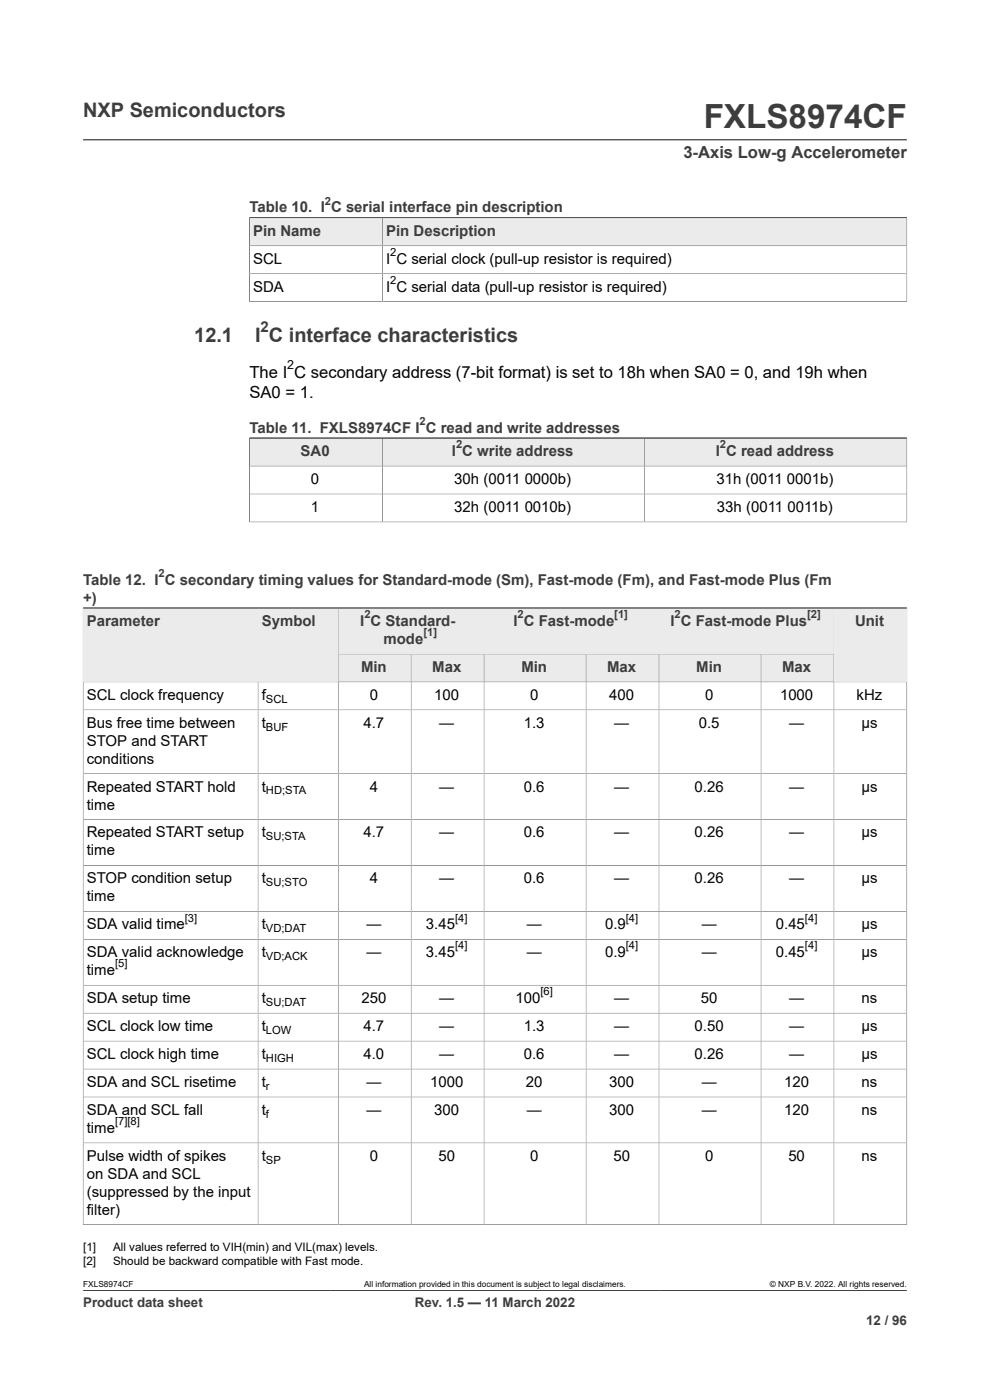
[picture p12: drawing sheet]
<svg xmlns="http://www.w3.org/2000/svg" width="210mm" height="297mm" viewBox="0 0 210 297" stroke-linecap="round" stroke-linejoin="round" font-family="sans-serif">
<defs><g id="words">
<text font-size="7.1" fill="#3c3c3c" x="149.3" y="27.2">FXLS8974CF</text>
<g font-size="4.2" fill="#3c3c3c">
<text x="17.6" y="24.8">NXP Semiconductors</text>
<text x="41.2" y="72.6">12.1</text>
<text x="54.1" y="72.6">I C interface characteristics</text>
</g>
<text font-size="3.5" fill="#3c3c3c" x="145" y="33.5">3-Axis Low-g Accelerometer</text>
<g font-size="3.5">
<text x="52.9" y="80.1">The I C secondary address (7-bit format) is set to 18h when SA0 = 0, and 19h when</text>
<text x="52.9" y="84.3">SA0 = 1.</text>
</g>
<g font-size="3.2" fill="#3c3c3c">
<text x="52.9" y="45.1">Table 10. I C serial interface pin description</text>
<text x="53.7" y="50">Pin Name</text>
<text x="81.9" y="50">Pin Description</text>
<text x="55.3" y="70.4">2</text>
<text x="52.9" y="91.8">Table 11. FXLS8974CF I C read and write addresses</text>
<text x="63.8" y="96.7">SA0</text>
<text x="95.9" y="96.7">I C write address</text>
<text x="151.8" y="96.7">I C read address</text>
<text x="17.6" y="124">Table 12. I C secondary timing values for Standard-mode (Sm), Fast-mode (Fm), and Fast-mode Plus (Fm</text>
<text x="17.6" y="127.8">+)</text>
<text x="18.4" y="132.8">Parameter</text>
<text x="55.5" y="132.8">Symbol</text>
<text x="76.4" y="132.8">I C Standard-</text>
<text x="81.4" y="136.6">mode</text>
<text x="108.9" y="132.8">I C Fast-mode</text>
<text x="142.2" y="132.8">I C Fast-mode Plus</text>
<text x="181.4" y="132.8">Unit</text>
<text x="76.6" y="142.5">Min</text>
<text x="91.7" y="142.5">Max</text>
<text x="110.6" y="142.5">Min</text>
<text x="128.8" y="142.5">Max</text>
<text x="147.7" y="142.5">Min</text>
<text x="165.9" y="142.5">Max</text>
</g>
<g font-size="3.2">
<text x="53.7" y="55.9">SCL</text>
<text x="81.9" y="55.9">I C serial clock (pull-up resistor is required)</text>
<text x="53.7" y="61.9">SDA</text>
<text x="81.9" y="61.9">I C serial data (pull-up resistor is required)</text>
<text x="66" y="102.7">0</text>
<text x="96.4" y="102.7">30h (0011</text>
<text x="111.3" y="102.7">0000b)</text>
<text x="152" y="102.7">31h (0011</text>
<text x="166.9" y="102.7">0001b)</text>
<text x="66" y="108.6">1</text>
<text x="96.4" y="108.6">32h (0011</text>
<text x="111.3" y="108.6">0010b)</text>
<text x="152.1" y="108.6">33h (0011</text>
<text x="167" y="108.6">0011b)</text>
<text x="18.4" y="148.5">SCL clock frequency</text>
<text x="55.5" y="148.5">f</text>
<text x="78.4" y="148.5">0</text>
<text x="92.1" y="148.5">100</text>
<text x="112.4" y="148.5">0</text>
<text x="129.2" y="148.5">400</text>
<text x="149.6" y="148.5">0</text>
<text x="165.5" y="148.5">1000</text>
<text x="181.7" y="148.5">kHz</text>
<text x="18.4" y="154.4">Bus free time between</text>
<text x="55.5" y="154.4">t</text>
<text x="77.1" y="154.4">4.7</text>
<text x="93.2" y="154.4">—</text>
<text x="111.1" y="154.4">1.3</text>
<text x="130.3" y="154.4">—</text>
<text x="148.2" y="154.4">0.5</text>
<text x="167.4" y="154.4">—</text>
<text x="182.7" y="154.4">µs</text>
<text x="18.4" y="158.2">STOP and START</text>
<text x="18.4" y="162">conditions</text>
<text x="18.4" y="167.9">Repeated START hold</text>
<text x="55.5" y="167.9">t</text>
<text x="78.4" y="167.9">4</text>
<text x="93.2" y="167.9">—</text>
<text x="111.1" y="167.9">0.6</text>
<text x="130.3" y="167.9">—</text>
<text x="147.3" y="167.9">0.26</text>
<text x="167.4" y="167.9">—</text>
<text x="182.7" y="167.9">µs</text>
<text x="18.4" y="171.7">time</text>
<text x="18.4" y="177.7">Repeated START setup</text>
<text x="55.5" y="177.7">t</text>
<text x="77.1" y="177.7">4.7</text>
<text x="93.2" y="177.7">—</text>
<text x="111.1" y="177.7">0.6</text>
<text x="130.3" y="177.7">—</text>
<text x="147.3" y="177.7">0.26</text>
<text x="167.4" y="177.7">—</text>
<text x="182.7" y="177.7">µs</text>
<text x="18.4" y="181.5">time</text>
<text x="18.4" y="187.4">STOP condition setup</text>
<text x="18.4" y="191.2">time</text>
<text x="55.5" y="187.4">t</text>
<text x="78.4" y="187.4">4</text>
<text x="93.2" y="187.4">—</text>
<text x="111.1" y="187.4">0.6</text>
<text x="130.3" y="187.4">—</text>
<text x="147.3" y="187.4">0.26</text>
<text x="167.4" y="187.4">—</text>
<text x="182.7" y="187.4">µs</text>
<text x="18.4" y="197.1">SDA valid time</text>
<text x="55.5" y="197.1">t</text>
<text x="77.7" y="197.1">—</text>
<text x="90.4" y="197.1">3.45</text>
<text x="111.7" y="197.1">—</text>
<text x="128.4" y="197.1">0.9</text>
<text x="148.8" y="197.1">—</text>
<text x="164.6" y="197.1">0.45</text>
<text x="182.7" y="197.1">µs</text>
<text x="18.4" y="203.1">SDA valid acknowledge</text>
<text x="55.5" y="203.1">t</text>
<text x="77.7" y="203.1">—</text>
<text x="90.4" y="203.1">3.45</text>
<text x="111.7" y="203.1">—</text>
<text x="128.4" y="203.1">0.9</text>
<text x="148.8" y="203.1">—</text>
<text x="164.6" y="203.1">0.45</text>
<text x="182.7" y="203.1">µs</text>
<text x="18.4" y="206.9">time</text>
<text x="18.4" y="212.8">SDA setup time</text>
<text x="55.5" y="212.8">t</text>
<text x="76.7" y="212.8">250</text>
<text x="93.2" y="212.8">—</text>
<text x="109.4" y="212.8">100</text>
<text x="130.3" y="212.8">—</text>
<text x="148.7" y="212.8">50</text>
<text x="167.4" y="212.8">—</text>
<text x="182.8" y="212.8">ns</text>
<text x="18.4" y="218.7">SCL clock low time</text>
<text x="55.5" y="218.7">t</text>
<text x="77.1" y="218.7">4.7</text>
<text x="93.2" y="218.7">—</text>
<text x="111.1" y="218.7">1.3</text>
<text x="130.3" y="218.7">—</text>
<text x="147.3" y="218.7">0.50</text>
<text x="167.4" y="218.7">—</text>
<text x="182.7" y="218.7">µs</text>
<text x="18.4" y="224.7">SCL clock high time</text>
<text x="55.5" y="224.7">t</text>
<text x="77.1" y="224.7">4.0</text>
<text x="93.2" y="224.7">—</text>
<text x="111.1" y="224.7">0.6</text>
<text x="130.3" y="224.7">—</text>
<text x="147.3" y="224.7">0.26</text>
<text x="167.4" y="224.7">—</text>
<text x="182.7" y="224.7">µs</text>
<text x="18.4" y="230.6">SDA and SCL risetime</text>
<text x="55.5" y="230.6">t</text>
<text x="77.7" y="230.6">—</text>
<text x="91.2" y="230.6">1000</text>
<text x="111.6" y="230.6">20</text>
<text x="129.2" y="230.6">300</text>
<text x="148.8" y="230.6">—</text>
<text x="166.3" y="230.6">120</text>
<text x="182.8" y="230.6">ns</text>
<text x="18.4" y="236.5">SDA and SCL fall</text>
<text x="55.5" y="236.5">t</text>
<text x="77.7" y="236.5">—</text>
<text x="92.1" y="236.5">300</text>
<text x="111.7" y="236.5">—</text>
<text x="129.2" y="236.5">300</text>
<text x="148.8" y="236.5">—</text>
<text x="166.3" y="236.5">120</text>
<text x="182.8" y="236.5">ns</text>
<text x="18.4" y="240.3">time</text>
<text x="18.4" y="246.2">Pulse width of spikes</text>
<text x="18.4" y="250.1">on SDA and SCL</text>
<text x="55.5" y="246.2">t</text>
<text x="78.4" y="246.2">0</text>
<text x="93" y="246.2">50</text>
<text x="112.4" y="246.2">0</text>
<text x="130.1" y="246.2">50</text>
<text x="149.6" y="246.2">0</text>
<text x="167.2" y="246.2">50</text>
<text x="182.8" y="246.2">ns</text>
<text x="18.4" y="253.9">(suppressed by the input</text>
<text x="18.4" y="257.7">filter)</text>
</g>
<g font-size="2.8" fill="#3c3c3c">
<text x="17.6" y="277.3">Product data sheet</text>
<text x="88" y="277.3">Rev. 1.5 — 11 March 2022</text>
<text x="183.7" y="281">12 / 96</text>
</g>
<text font-size="2.6" x="60.9" y="78.3">2</text>
<g font-size="2.5">
<text x="17.6" y="265.5">[1]</text>
<text x="17.6" y="268.4">[2]</text>
<text x="24" y="265.5">All values referred to VIH(min) and VIL(max) levels.</text>
<text x="24" y="268.4">Should be backward compatible with Fast mode.</text>
</g>
<g font-size="2.4" fill="#3c3c3c">
<text x="68.9" y="43.4">2</text>
<text x="89" y="90.2">2</text>
<text x="96.7" y="95.1">2</text>
<text x="152.7" y="95.1">2</text>
<text x="33.6" y="122.4">2</text>
<text x="77.3" y="131.1">2</text>
<text x="109.8" y="131.1">2</text>
<text x="130.3" y="131.1">[1]</text>
<text x="143.1" y="131.1">2</text>
<text x="171.2" y="131.1">[2]</text>
<text x="89.8" y="135">[1]</text>
</g>
<g font-size="2.4">
<text x="82.8" y="54.3">2</text>
<text x="82.8" y="60.2">2</text>
<text x="56.4" y="149.1">SCL</text>
<text x="56.4" y="155">BUF</text>
<text x="56.4" y="168.5">HD;STA</text>
<text x="56.4" y="178.3">SU;STA</text>
<text x="56.4" y="188">SU;STO</text>
<text x="39.2" y="195.5">[3]</text>
<text x="56.4" y="197.8">VD;DAT</text>
<text x="96.5" y="195.5">[4]</text>
<text x="132.8" y="195.5">[4]</text>
<text x="170.8" y="195.5">[4]</text>
<text x="56.4" y="203.7">VD;ACK</text>
<text x="96.5" y="201.4">[4]</text>
<text x="132.8" y="201.4">[4]</text>
<text x="170.8" y="201.4">[4]</text>
<text x="24.4" y="205.2">[5]</text>
<text x="56.4" y="213.4">SU;DAT</text>
<text x="114.7" y="211.2">[6]</text>
<text x="56.4" y="219.3">LOW</text>
<text x="56.4" y="225.3">HIGH</text>
<text x="56.4" y="231.2">r</text>
<text x="24.4" y="238.7">[7][8]</text>
<text x="56.4" y="237.1">f</text>
<text x="56.4" y="246.9">SP</text>
</g>
<g font-size="1.8">
<text x="17.6" y="273.1">FXLS8974CF</text>
<text x="77.2" y="273.1">All information provided in this document is subject to legal disclaimers.</text>
<text x="163.3" y="273.1">© NXP B.V. 2022. All rights reserved.</text>
</g>
</g></defs>
<path d="M17.6 29.7h174.8M52.9 46.2h139.5" fill="none" stroke="#3c3c3c" stroke-width=".21"/>
<path d="M53 46.3h28.1v5.8h-28.1z" fill="#ebebeb"/>
<path d="M52.9 46.2h28.2v5.9h-28.2z" fill="none" stroke="#3c3c3c" stroke-width=".21"/>
<path d="M81.2 46.3h111.1v5.8h-111.1z" fill="#ebebeb"/>
<path d="M52.9 46.2h139.5v17.9M52.9 58.1h139.5M81.1 46.2v17.8M192.4 52.1h-139.5v12M52.8 64h139.6M52.9 92.9h139.5" fill="none" stroke="#3c3c3c" stroke-width=".21"/>
<path d="M53 93h28.1v5.8h-28.1z" fill="#ebebeb"/>
<path d="M52.9 92.9h28.2v6h-28.2z" fill="none" stroke="#3c3c3c" stroke-width=".21"/>
<path d="M81.2 93h55.5v5.8h-55.5z" fill="#ebebeb"/>
<path d="M81.1 92.9h55.6v6h-55.6z" fill="none" stroke="#3c3c3c" stroke-width=".21"/>
<path d="M136.8 93h55.5v5.8h-55.5z" fill="#ebebeb"/>
<path d="M52.9 92.9h139.5v17.9M81.1 98.9v11.8M136.7 92.9v17.8M192.4 98.9h-139.5v11.9M52.8 110.7h139.6M52.9 104.8h139.5M17.6 129h174.8M71.8 129v9.7h30.9v-9.7" fill="none" stroke="#3c3c3c" stroke-width=".21"/>
<path d="M71.8 129.1h30.8v9.6h-30.8z" fill="#ebebeb"/>
<path d="M102.7 129h37.1v9.7h-37.1z" fill="none" stroke="#3c3c3c" stroke-width=".21"/>
<path d="M102.7 129.1h37v9.6h-37z" fill="#ebebeb"/>
<path d="M139.8 129h37.1v9.7h-37.1z" fill="none" stroke="#3c3c3c" stroke-width=".21"/>
<path d="M139.9 129.1h36.9v9.6h-36.9z" fill="#ebebeb"/>
<path d="M17.6 129h37.1v15.7h-37.1z" fill="none" stroke="#3c3c3c" stroke-width=".21"/>
<path d="M17.7 129.1h37v15.5h-37z" fill="#ebebeb"/>
<path d="M54.7 129h17.1v15.7h-17.1z" fill="none" stroke="#3c3c3c" stroke-width=".21"/>
<g fill="#ebebeb">
<path d="M54.8 129.1h16.9v15.5h-16.9z"/>
<path d="M71.8 138.8h15.3v5.8h-15.3z"/>
</g>
<path d="M71.8 138.7h15.4v6h-15.4z" fill="none" stroke="#3c3c3c" stroke-width=".21"/>
<path d="M87.3 138.8h15.3v5.8h-15.3z" fill="#ebebeb"/>
<path d="M87.2 138.7h15.5v6h-15.5z" fill="none" stroke="#3c3c3c" stroke-width=".21"/>
<path d="M102.7 138.8h21.6v5.8h-21.6z" fill="#ebebeb"/>
<path d="M102.7 138.7h21.6v6h-21.6z" fill="none" stroke="#3c3c3c" stroke-width=".21"/>
<path d="M124.4 138.8h15.3v5.8h-15.3z" fill="#ebebeb"/>
<path d="M124.3 138.7h15.5v6h-15.5z" fill="none" stroke="#3c3c3c" stroke-width=".21"/>
<path d="M139.9 138.8h21.5v5.8h-21.5z" fill="#ebebeb"/>
<path d="M139.8 138.7h21.6v6h-21.6z" fill="none" stroke="#3c3c3c" stroke-width=".21"/>
<path d="M161.5 138.8h15.3v5.8h-15.3z" fill="#ebebeb"/>
<path d="M176.9 138.7h-15.5v6h31v-15.7h-15.5v15.7" fill="none" stroke="#3c3c3c" stroke-width=".21"/>
<path d="M177 129.1h15.3v15.5h-15.3z" fill="#ebebeb"/>
<g fill="none" stroke="#3c3c3c" stroke-width=".21">
<path d="M17.6 129h174.8M17.6 150.6h174.8M54.7 144.7v115.1M71.8 144.7v115.1M87.2 144.7v115.1M102.7 144.7v115.1M124.3 144.7v115.1M139.8 144.7v115.1M161.4 144.7v115.1M176.9 144.7v115.1M17.6 164.1h174.8M17.6 173.9h174.8"/>
<path d="M17.6 183.6h174.8M17.6 193.3h174.8M17.6 199.3h174.8M17.6 209h174.8M17.6 214.9h174.8M17.6 220.9h174.8M17.6 226.8h174.8M17.6 232.7h174.8M17.6 259.8h174.8M17.6 242.5h174.8M192.4 259.9v-115.2h-174.8v115.2M17.6 273.8h174.8"/>
</g>
<use href="#words"/>
</svg>
